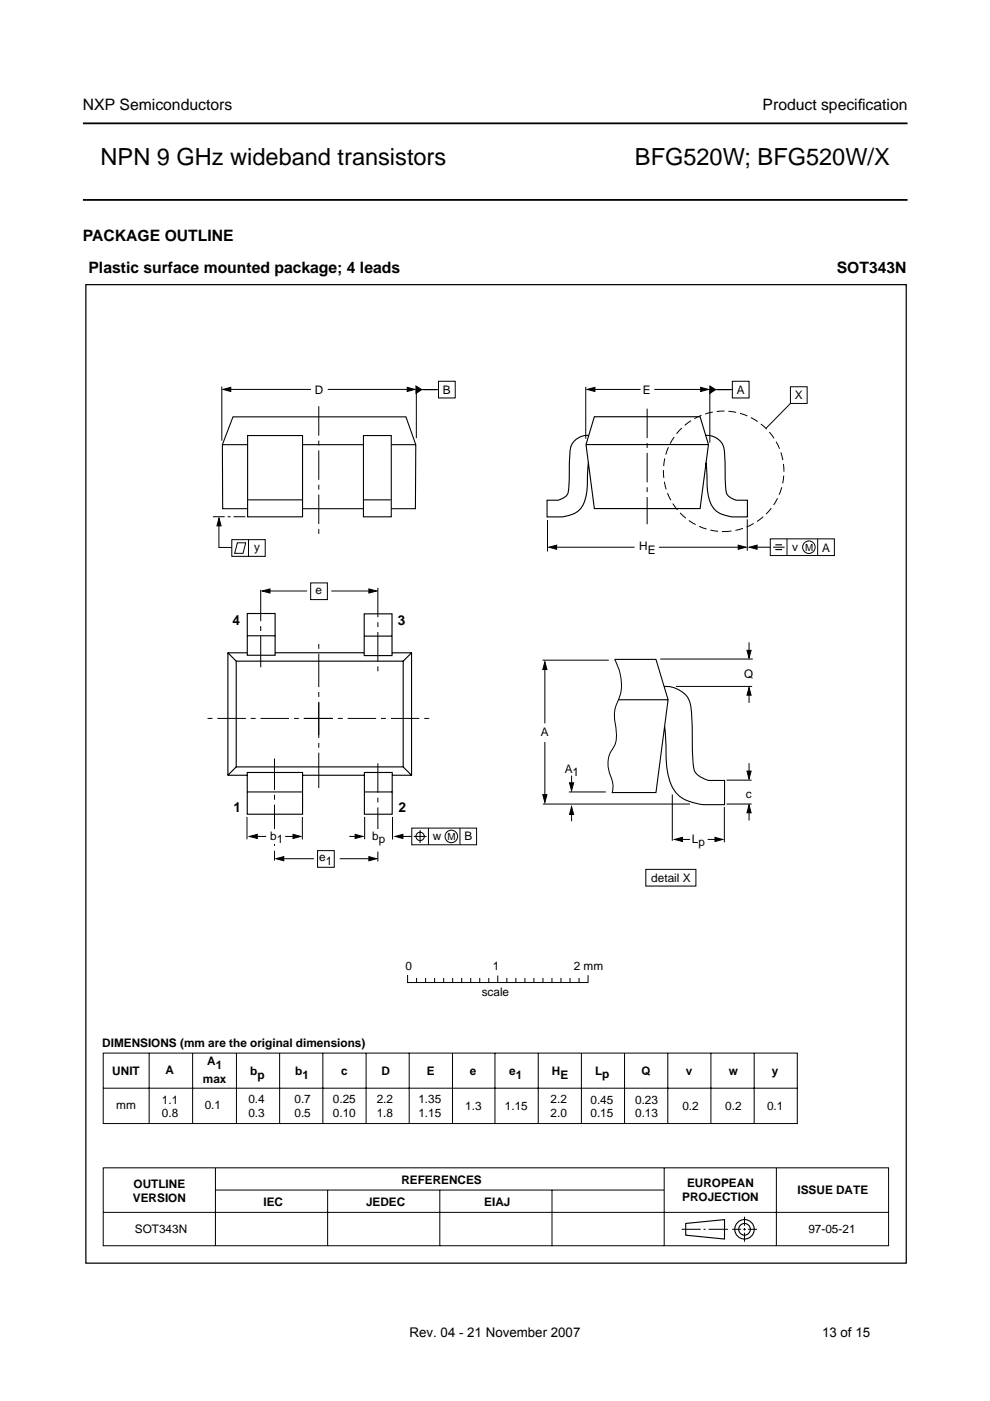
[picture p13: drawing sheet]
<svg xmlns="http://www.w3.org/2000/svg" width="210mm" height="297mm" viewBox="0 0 210 297" stroke-linecap="round" stroke-linejoin="round" font-family="sans-serif">
<defs><g id="words">
<g font-size="5">
<text x="21.3" y="34.9">NPN 9 GHz wideband transistors</text>
<text x="134.6" y="34.9">BFG520W; BFG520W/X</text>
</g>
<g font-size="3.3">
<text x="17.6" y="23.4">NXP Semiconductors</text>
<text x="161.7" y="23.4">Product specif</text>
<text x="181.9" y="23.4">ication</text>
<text x="17.6" y="51.1">PACKAGE OUTLINE</text>
<text x="18.8" y="57.9">Plastic surface mounted package; 4 leads</text>
<text x="177.4" y="57.9">SOT343N</text>
</g>
<g font-size="2.9">
<text x="49.3" y="132.6">4</text>
<text x="84.4" y="132.6">3</text>
<text x="49.5" y="172.2">1</text>
<text x="84.5" y="172.2">2</text>
</g>
<g font-size="2.8">
<text x="86.8" y="283.4">Rev. 04 - 21 November 2007</text>
<text x="174.3" y="283.4">13 of 15</text>
</g>
<g font-size="2.5">
<text x="66.8" y="83.4">D</text>
<text x="93.9" y="83.5">B</text>
<text x="136.3" y="83.5">E</text>
<text x="156.2" y="83.5">A</text>
<text x="168.5" y="84.7">X</text>
<text x="53.9" y="116.8">y</text>
<text x="135.5" y="116.7">H</text>
<text x="137.3" y="117.5">E</text>
<text x="168" y="116.8">v</text>
<text x="174.3" y="116.9">A</text>
<text x="66.9" y="126">e</text>
<text x="157.8" y="143.8">Q</text>
<text x="114.7" y="156.1">A</text>
<text x="119.7" y="163.8">A</text>
<text x="121.4" y="164.5">1</text>
<text x="158.2" y="169.2">c</text>
<text x="57.3" y="178">b</text>
<text x="58.7" y="178.7">1</text>
<text x="78.9" y="178">b</text>
<text x="80.3" y="178.7">p</text>
<text x="91.7" y="178.1">w</text>
<text x="98.5" y="178.1">B</text>
<text x="146.7" y="178.7">Lp</text>
<text x="67.7" y="182.5">e</text>
<text x="69.1" y="183.3">1</text>
<text x="138.1" y="187">detail X</text>
<text x="85.9" y="205.7">0</text>
<text x="104.5" y="205.7">1</text>
<text x="121.6" y="205.7">2 mm</text>
<text x="102.1" y="211.2">scale</text>
<text x="21.7" y="222.1">DIMENSIONS (mm are the original dimensions)</text>
<text x="23.8" y="227.9">UNIT</text>
<text x="35.1" y="227.7">A</text>
<text x="43.9" y="225.8">A</text>
<text x="45.7" y="226.7">1</text>
<text x="53" y="227.9">b</text>
<text x="62.6" y="227.9">b</text>
<text x="72.3" y="227.9">c</text>
<text x="80.9" y="227.9">D</text>
<text x="90.5" y="228">E</text>
<text x="99.6" y="228">e</text>
<text x="108" y="228">e</text>
<text x="117" y="227.9">H</text>
<text x="126.2" y="227.9">L</text>
<text x="136" y="227.9">Q</text>
<text x="145.4" y="227.9">v</text>
<text x="154.5" y="227.9">w</text>
<text x="163.7" y="228">y</text>
<text x="34.3" y="234">1.1</text>
<text x="43" y="229.6">max</text>
<text x="52.7" y="233.8">0.4</text>
<text x="54.6" y="228.8">p</text>
<text x="62.4" y="234">0.7</text>
<text x="64.1" y="228.8">1</text>
<text x="70.6" y="234">0.25</text>
<text x="79.9" y="234">2.2</text>
<text x="88.7" y="234">1.35</text>
<text x="109.4" y="228.8">1</text>
<text x="116.7" y="234">2.2</text>
<text x="118.8" y="228.8">E</text>
<text x="125.2" y="234">0.45</text>
<text x="127.7" y="228.6">p</text>
<text x="134.7" y="234">0.23</text>
<text x="24.6" y="235.1">mm</text>
<text x="34.3" y="236.9">0.8</text>
<text x="43.4" y="235.2">0.1</text>
<text x="52.7" y="236.8">0.3</text>
<text x="62.4" y="236.9">0.5</text>
<text x="70.6" y="236.9">0.10</text>
<text x="79.9" y="236.9">1.8</text>
<text x="88.7" y="236.9">1.15</text>
<text x="98.7" y="235.4">1.3</text>
<text x="107" y="235.4">1.15</text>
<text x="116.7" y="236.9">2.0</text>
<text x="125.2" y="236.9">0.15</text>
<text x="134.7" y="236.9">0.13</text>
<text x="144.7" y="235.4">0.2</text>
<text x="153.8" y="235.4">0.2</text>
<text x="162.6" y="235.4">0.1</text>
<text x="28.3" y="252">OUTLINE</text>
<text x="85.1" y="251">REFERENCES</text>
<text x="145.7" y="251.7">EUROPEAN</text>
<text x="28.2" y="254.9">VERSION</text>
<text x="55.9" y="255.7">IEC</text>
<text x="77.6" y="255.7">JEDEC</text>
<text x="102.7" y="255.7">EIAJ</text>
<text x="144.6" y="254.6">PROJECTION</text>
<text x="169.1" y="253.2">ISSUE DATE</text>
<text x="28.6" y="261.5">SOT343N</text>
<text x="171.4" y="261.5">97-05-21</text>
</g>
<g font-size="2.1">
<text x="170.7" y="116.8">M</text>
<text x="94.9" y="178.1">M</text>
</g>
</g></defs>
<g fill="#fff" stroke="#000" stroke-width=".38">
<path d="M17.6 42.4h174.8z"/>
<path d="M17.6 26.2h174.8z"/>
</g>
<g fill="none" stroke="#000" stroke-width=".21">
<path d="M47 82v11.4M48.3 82.6h17.6M69.5 82.6h17.6M88.3 82.1v10.8M88.8 82.6h4.1M93 80.8h3.5v3.6h-3.5zM124.2 82v11M125.2 82.6h10.6M138.7 82.6h10.7M150.5 82.5v11.4M151.1 82.6h4.1M155.3 80.8h3.5v3.6h-3.5z"/>
<path d="M116.1 110.2v6.7M117.2 116h17.3M139.7 116h17.4M159.8 116h3.5M163.3 114.2h13.6v3.6h-13.6zM163.9 116h2.5M166.9 114.2v3.6M173.4 114.2v3.6M115 140h14.1M140 139.7h19.6M158.8 136.2v2.5M115.5 141.6v11.8"/>
<path d="M115.5 157.3v11.8M143.3 145.5h16.2M158.8 146.5v2.5M115.1 170.5h31.2M120.6 167.9h7.9M121.2 164.5v2.6M121.2 172v2.1M142.5 168.4v9.9M144 178h2.3M150 178h2.1M153.6 171.1v7.5M154.1 170.5h5.3"/>
<path d="M154.1 165.4h5.3M158.8 161.8v2.5M158.8 171.5v2.5M59.4 182.1h7.2M67.3 180.3h3.6v3.6h-3.6zM72 182.1h7M136.9 184.3h10.6v3.6h-10.6zM21.9 223.3h147.1v14.9h-147.1zM21.9 230.7h147.1M31.6 223.3v14.9M40.8 223.3v14.9M50.1 223.3v14.9"/>
<path d="M59.3 223.3v14.9M68.5 223.3v14.9M77.6 223.3v14.9M86.8 223.2v15M95.9 223.3v14.9M104.9 223.3v14.9M114.1 223.3v14.9M123.3 223.3v14.9M132.4 223.3v14.9M141.6 223.3v14.9M150.7 223.3v14.9M159.9 223.3v14.9"/>
<path d="M21.9 247.6h166.5v16.5h-166.5zM21.9 257h166.5M45.7 247.6v16.5M45.7 252.3h95M69.5 252.3v11.8M93.3 252.3v11.8M117 252.3v11.8M140.8 247.6v16.5M157.9 258v1.9M164.6 247.6v16.5M144.5 260.6h4.1M149.2 260.6h.4"/>
<path d="M150.2 260.6h4.1M155.2 260.6h2M157.6 260.6h.6M157.9 260.4v.5M157.9 261.4v1.9M158.6 260.6h1.9"/>
<circle cx="171.5" cy="116" r="1.33"/>
</g>
<g fill="none" stroke="#000" stroke-width=".24">
<path d="M145.4 259.4l8.2-.8v4.1l-8.2-.8z"/>
<circle cx="157.9" cy="260.6" r="2.06"/>
<circle cx="157.9" cy="260.6" r="1.24"/>
</g>
<g fill="#000" stroke="#000" stroke-width=".21">
<path d="M47.3 82.6l1.6-.5v.9zM86.3 82.1l1.7 .5-1.7 .4zM88.2 81.8l1.2 .8-1.2 .8zM124.5 82.6l1.6-.5v.9zM148.6 82.1l1.6 .5-1.6 .4zM150.5 81.8l1.2 .8-1.2 .8zM116.4 116l1.6-.4v.9zM156.5 115.6l1.7 .4-1.7 .5zM158.9 116l1.6-.4v.9zM158.4 137.9h.9l-.5 1.6zM115.5 140.3l.5 1.7h-.9zM158.8 145.8l.5 1.6h-.9z"/>
<path d="M115.1 168.5h.9l-.5 1.6zM121.2 171l.4 1.7h-.9zM120.7 166h.9l-.4 1.6zM143 178l1.7-.5v.9zM151.6 177.5l1.6 .5-1.6 .4zM158.8 170.7l.5 1.6h-.9zM158.4 163.5h.9l-.5 1.6zM58.5 182.1l1.7-.5v.9zM78.2 181.6l1.7 .5-1.7 .4z"/>
</g>
<path d="M64.6 152.3h27.1M70.4 152.3h-26.9" fill="none" stroke="#000" stroke-width=".21" stroke-dasharray="6 1 1 1" stroke-linecap="butt"/>
<path d="M67.6 155.9v-19.7" fill="none" stroke="#000" stroke-width=".21" stroke-dasharray="7.1 1 1 1" stroke-linecap="butt"/>
<path d="M67.6 149v18.4" fill="none" stroke="#000" stroke-width=".21" stroke-dasharray="7.5 1 1 1" stroke-linecap="butt"/>
<path d="M164.4 115.5h1.4M164.4 116.5h1.4" fill="none" stroke="#000" stroke-width=".25"/>
<path d="M18.2 60.4h173.9v207.4h-173.9z" fill="none" stroke="#000" stroke-width=".26"/>
<path d="M47.2 94.3h41M49.4 88.4h36.7l2.1 5.9-.1 13.6h-40.9v-13.6z" fill="none" stroke="#000" stroke-width=".23"/>
<path d="M52.5 92.3h11.6v17.3h-11.6z" fill="#fff" stroke="#000" stroke-width=".23"/>
<path d="M52.6 106h11.4" fill="none" stroke="#000" stroke-width=".23"/>
<path d="M77.1 92.3h5.9v17.3h-5.9z" fill="#fff" stroke="#000" stroke-width=".23"/>
<path d="M77 106h5.9M130.3 139.8h8.8l2.5 8.6-2.5 19.6h-9.3M131.1 148.4h10.5M140.8 145.6a5.2 5.2 0 0 1 5.8 5.2l.2 5.7a30.8 30.8 0 0 0 .4 6.8 4.3 4.3 0 0 0 3 2.2h3.4v5.1h-4.3a9.7 9.7 0 0 1-5.9-2.4 12.7 12.7 0 0 1-2.2-8.3l-.3-5.9" fill="none" stroke="#000" stroke-width=".23"/>
<g fill="none" stroke="#000" stroke-width=".21">
<path d="M167.6 82h3.5v3.5h-3.5zM167.6 85.5l-5.2 5.3M158.4 110.1v6.7M56.5 125.3h8.6M65.9 123.6h3.5v3.5h-3.5zM70.2 125.3h8.8M130.3 139.8a10.1 10.1 0 0 1 .3 9.9 6.6 6.6 0 0 0-.2 3.5 8.1 8.1 0 0 1-.1 5 6.2 6.2 0 0 0-.6 7.1 4.5 4.5 0 0 1 .1 2.8M52.4 173.2v4.7M53.8 177.3h2.6M60.5 177.3h2.4M64.1 173.2v4.8M74.1 177.3h1.9"/>
<path d="M77.3 173.2v4.7M83.2 173.2v4.8M84.7 177.3h2.6M87.3 175.6h13.7v3.5h-13.7zM87.7 177.3h2.7M89.1 176v2.7M90.8 175.6v3.5M97.5 175.6v3.5M86.4 206.8v1.5h38.3v-1.4M88.3 207.4v.9M90.2 207.4v.9M92.2 207.4v.9"/>
<path d="M94.1 207.4v.9M96 207.4v.9M97.9 207.4v.9M99.8 207.4v.9M101.7 207.4v.9M103.6 207.4v.9M105.5 206.9v1.4M107.5 207.4v.9M109.4 207.4v.9M111.3 207.4v.9M113.2 207.4v.9M115.1 207.4v.9"/>
<path d="M117 207.4v.9M118.9 207.4v.9M120.9 207.4v.9M122.8 207.4v.9"/>
<circle cx="89.1" cy="177.3" r=".89"/>
<circle cx="95.7" cy="177.3" r="1.33"/>
</g>
<circle cx="153.4" cy="99.9" r="12.8" fill="none" stroke="#000" stroke-width=".21" stroke-dasharray="1.7 .8" stroke-linecap="butt"/>
<path d="M67.6 86.1v27.9M137.2 86.7v24.4M80.1 124.6v18M80.1 161.8v20.9" fill="none" stroke="#000" stroke-width=".21" stroke-dasharray="6.2 1 1 1" stroke-linecap="butt"/>
<path d="M55.3 125v17.4M58.2 160.8v21.7" fill="none" stroke="#000" stroke-width=".21" stroke-dasharray="6.7 1 1 1" stroke-linecap="butt"/>
<path d="M55.6 125.3l1.6-.4v.8zM78.2 124.9l1.7 .4-1.7 .4zM52.9 177.3l1.6-.4v.9zM62.1 176.9l1.7 .4-1.7 .5zM75.3 176.9l1.6 .4-1.6 .5zM83.8 177.3l1.6-.4v.9z" fill="#000" stroke="#000" stroke-width=".21"/>
<g fill="none" stroke="#000" stroke-width=".24">
<path d="M124.2 94.3h26M124.8 92.3a3.7 3.7 0 0 0-4 4l-.1 3.6a13 13 0 0 1-.5 5 3.7 3.7 0 0 1-1.9 1.2h-2.3v3.5h2.9a5.4 5.4 0 0 0 4.9-3 16.8 16.8 0 0 0 .8-6.4l.2-2.1M126 88.4h22.4l1.8 5.9-1.8 13.5h-22.4l-1.8-13.5zM149.6 92.3a3.7 3.7 0 0 1 4.1 4v3.6a13 13 0 0 0 .5 5 3.7 3.7 0 0 0 1.9 1.2h2.4v3.5h-3a5.4 5.4 0 0 1-4.9-3 16.8 16.8 0 0 1-.7-6.4l-.2-2.1M48.3 138.4l1.8 1.8M52.3 138.4h-4v26h4.1M52.4 130.1h5.9v8.8h-5.9zM52.4 134.8h5.9M58.4 138.4h18.8M77.2 130.1h5.9v8.9h-5.9zM77.2 134.9h5.9M83.1 138.4h4.2v26h-4.2"/>
<path d="M87.3 138.4l-1.8 1.8M50.1 140.2h35.4v22.4h-35.4zM50.1 162.6l-1.8 1.8M52.4 163.8h11.8v8.8h-11.8zM52.4 167.9h11.8M64.2 164.4h13.1M77.3 163.8h5.9v8.8h-5.9zM77.3 167.9h5.9M85.5 162.6l1.8 1.8"/>
</g>
<path d="M79.7 175.8h1.1v4h-1.1z" fill="#fff"/>
<path d="M46.4 109.9l.5 1.6h-.9z" fill="#000" stroke="#000" stroke-width=".21"/>
<path d="M46.4 110.4v5.7h2.7M49.1 114.4h7.1v3.6h-7.1zM50.3 115.1h1.8l-.6 2.2h-1.7zM52.7 114.4v3.6" fill="none" stroke="#000" stroke-width=".21"/>
<path d="M52 109.6h-7" fill="none" stroke="#000" stroke-width=".21" stroke-dasharray="2.5 .6 .6 .6" stroke-linecap="butt"/>
<path d="M57.7 175.7h1v3.1h-1z" fill="#fff"/>
<use href="#words"/>
</svg>
